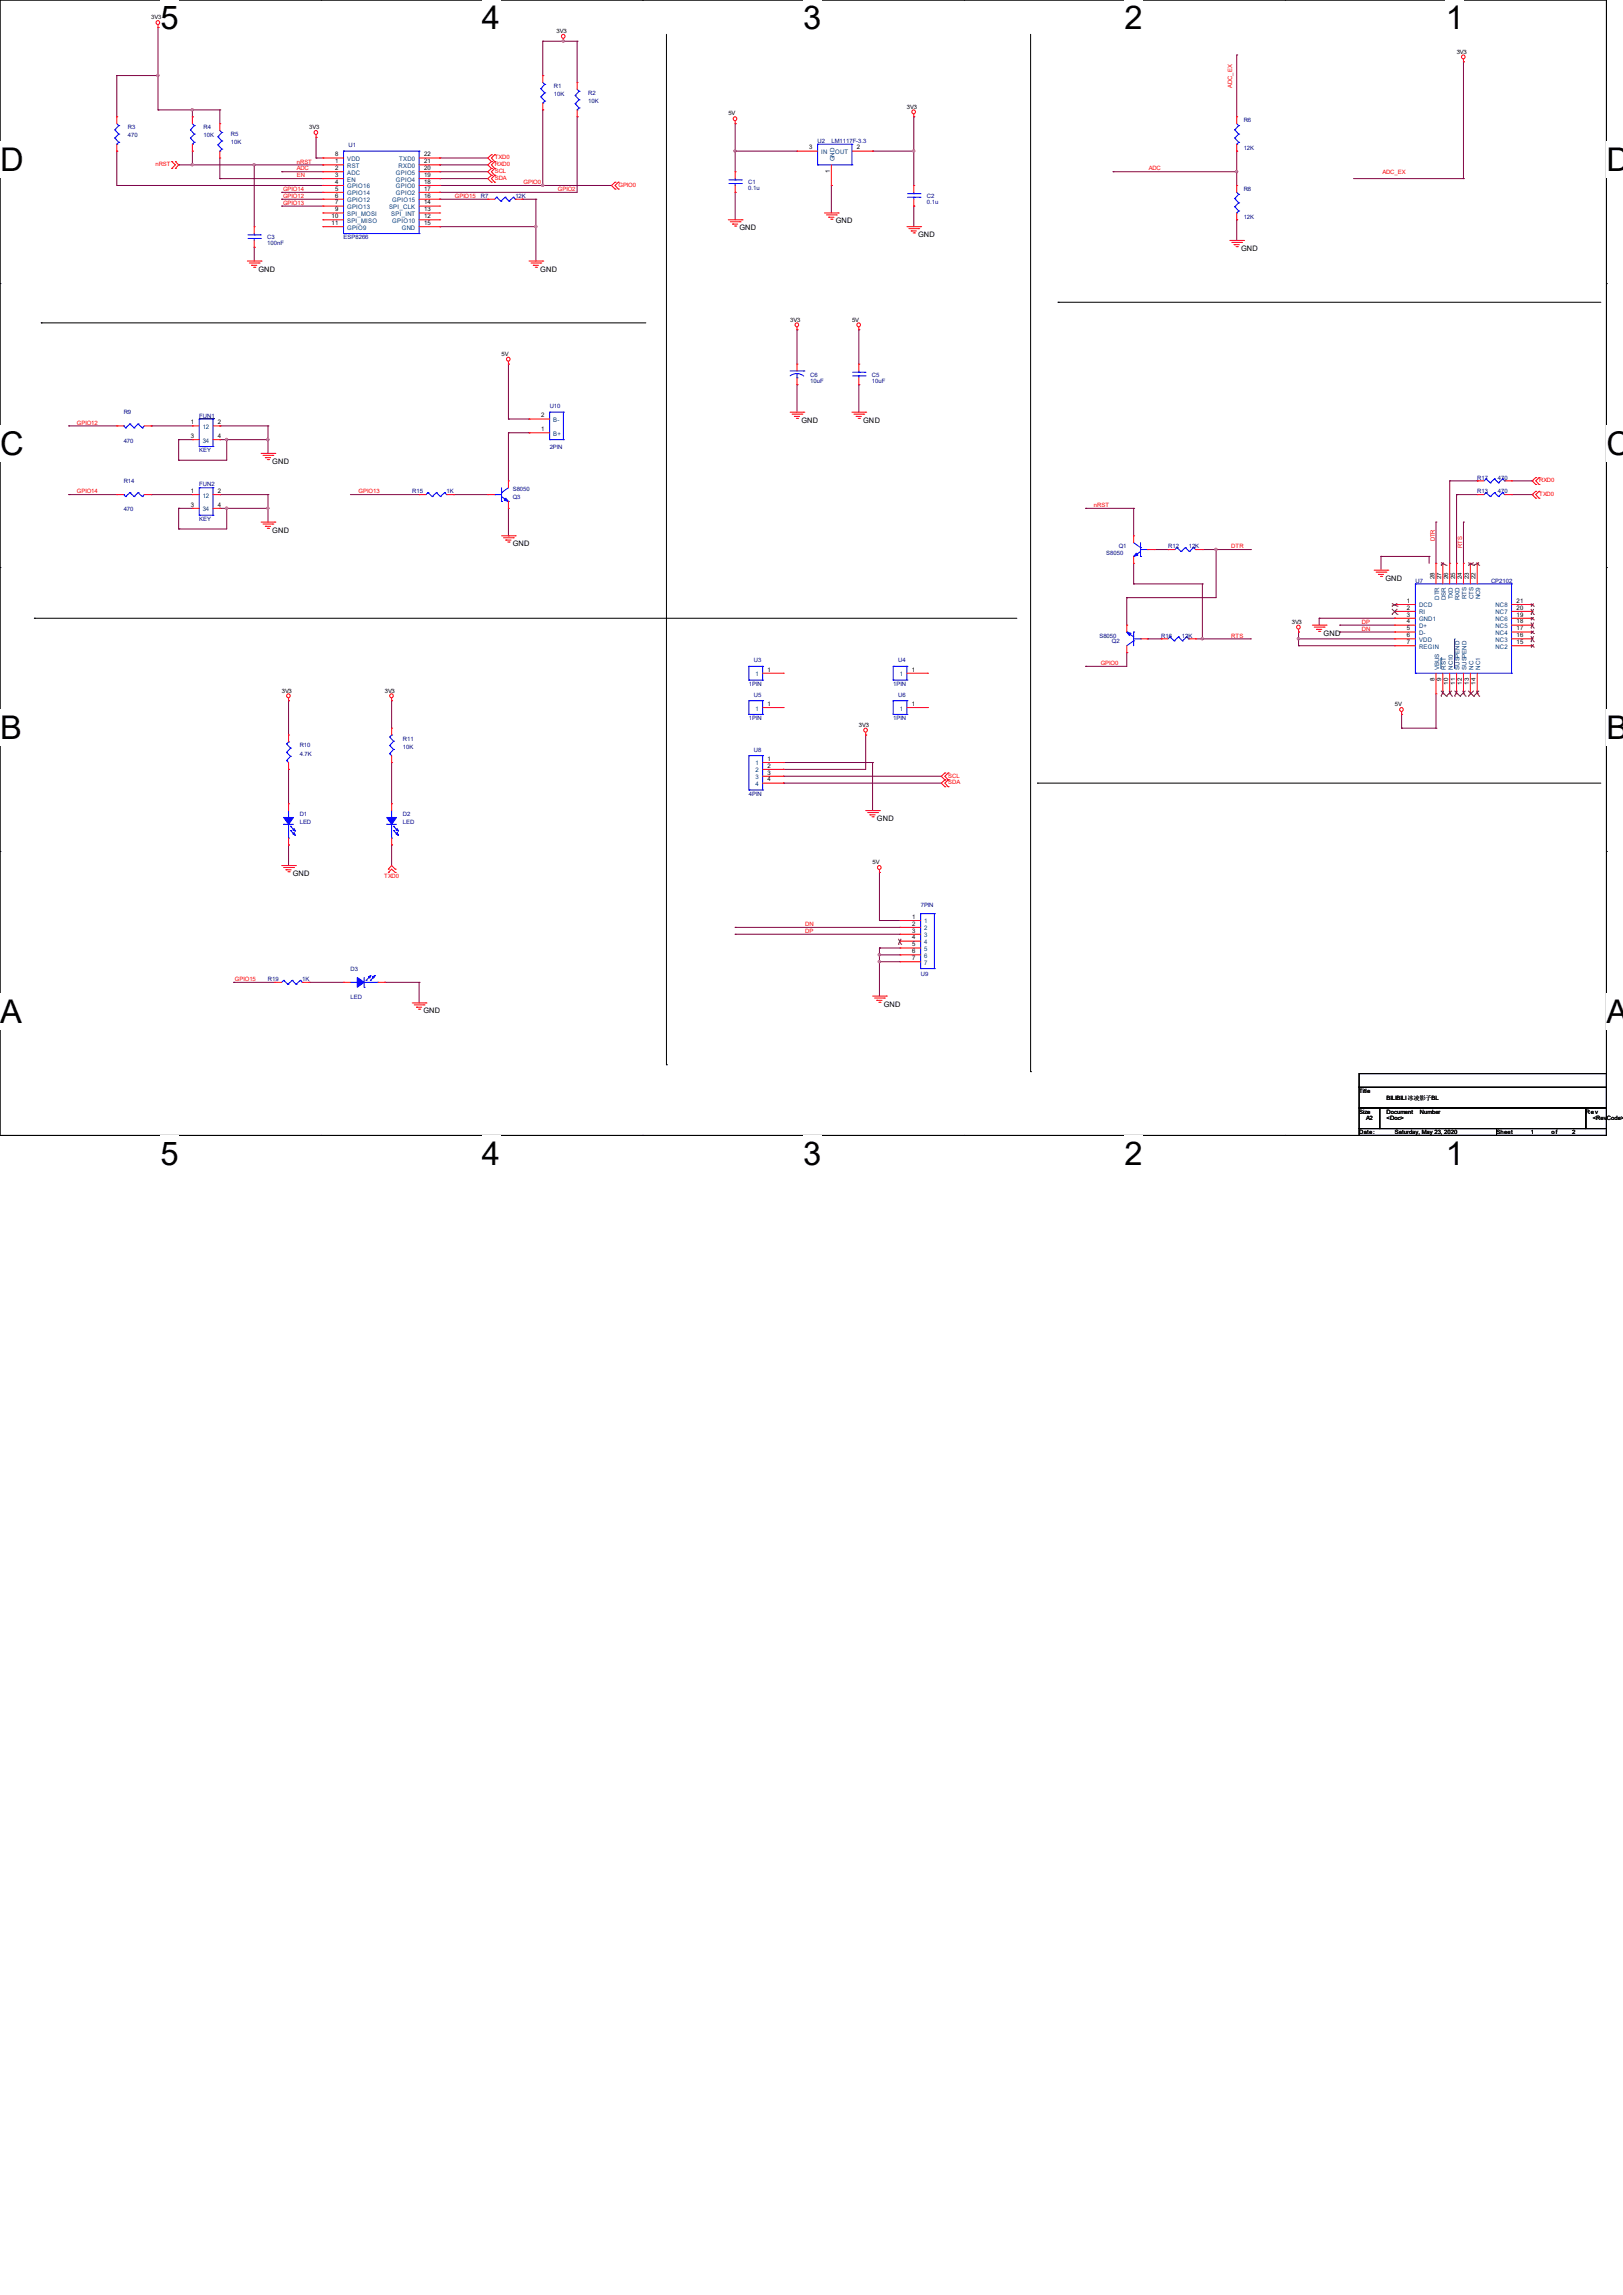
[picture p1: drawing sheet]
<svg xmlns="http://www.w3.org/2000/svg" width="210mm" height="297mm" viewBox="0 0 210 297" stroke-linecap="round" stroke-linejoin="round" font-family="sans-serif">
<defs><g id="words">
<g font-size="4.2">
<text x="20.8" y="3.8">5</text>
<text x="62.4" y="3.8">4</text>
<text x="103.9" y="3.8">3</text>
<text x="145.5" y="3.8">2</text>
<text x="187.1" y="3.8">1</text>
<text x="0" y="22.1">D</text>
<text x="207.9" y="22.1">D</text>
<text x="0" y="58.8">C</text>
<text x="207.9" y="58.8">C</text>
<text x="0" y="95.6">B</text>
<text x="207.9" y="95.6">B</text>
<text x="0" y="132.3">A</text>
<text x="207.9" y="132.3">A</text>
<text x="20.8" y="150.8">5</text>
<text x="62.4" y="150.8">4</text>
<text x="103.9" y="150.8">3</text>
<text x="145.5" y="150.8">2</text>
<text x="187.1" y="150.8">1</text>
</g>
<g font-size="1">
<text x="95.7" y="29.8">GND</text>
<text x="108.1" y="28.9">GND</text>
<text x="33.4" y="35.1">GND</text>
<text x="69.9" y="35.1">GND</text>
<text x="118.8" y="30.7">GND</text>
<text x="160.6" y="32.5">GND</text>
<text x="103.7" y="54.7">GND</text>
<text x="111.7" y="54.7">GND</text>
<text x="35.2" y="60">GND</text>
<text x="35.2" y="68.9">GND</text>
<text x="66.3" y="70.7">GND</text>
<text x="179.3" y="75.1">GND</text>
<text x="171.3" y="82.3">GND</text>
<text x="113.5" y="106.3">GND</text>
<text x="37.9" y="113.4">GND</text>
<text x="54.8" y="131.1">GND</text>
<text x="114.4" y="130.3">GND</text>
</g>
<g font-size=".8">
<text x="19.6" y="2.5">3V3</text>
<text x="72" y="4.3">3V3</text>
<text x="188.5" y="6.9">3V3</text>
<text x="40" y="16.7">3V3</text>
<text x="94.2" y="14.9">5V</text>
<text x="117.4" y="14.1">3V3</text>
<text x="43.4" y="21.1">1</text>
<text x="43.4" y="22">2</text>
<text x="43.4" y="22.9">3</text>
<text x="43.4" y="23.8">4</text>
<text x="43.4" y="20.2">8</text>
<text x="54.9" y="23.8">18</text>
<text x="54.9" y="22.9">19</text>
<text x="54.9" y="22">20</text>
<text x="54.9" y="21.1">21</text>
<text x="54.9" y="20.2">22</text>
<text x="104.7" y="19.3">3</text>
<text x="107.4" y="22.4" transform="rotate(-90 107.4 22.4)">1</text>
<text x="110.9" y="19.3">2</text>
<text x="42.9" y="28.2">10</text>
<text x="42.9" y="29.1">11</text>
<text x="43.4" y="24.7">5</text>
<text x="43.4" y="25.6">6</text>
<text x="43.4" y="26.5">7</text>
<text x="43.4" y="27.3">9</text>
<text x="54.9" y="28.2">12</text>
<text x="54.9" y="27.3">13</text>
<text x="54.9" y="26.5">14</text>
<text x="54.9" y="29.1">15</text>
<text x="54.9" y="25.6">16</text>
<text x="54.9" y="24.7">17</text>
<text x="102.2" y="41.6">3V3</text>
<text x="110.2" y="41.6">5V</text>
<text x="64.9" y="46.1">5V</text>
<text x="24.7" y="54.9">1</text>
<text x="24.7" y="56.7">3</text>
<text x="28.2" y="54.9">2</text>
<text x="28.2" y="56.7">4</text>
<text x="70" y="55.8">1</text>
<text x="70" y="54">2</text>
<text x="24.7" y="63.8">1</text>
<text x="24.7" y="65.6">3</text>
<text x="28.2" y="63.8">2</text>
<text x="28.2" y="65.6">4</text>
<text x="185.6" y="74.9" transform="rotate(-90 185.6 74.9)">28</text>
<text x="186.5" y="74.9" transform="rotate(-90 186.5 74.9)">27</text>
<text x="187.4" y="74.9" transform="rotate(-90 187.4 74.9)">26</text>
<text x="188.3" y="74.9" transform="rotate(-90 188.3 74.9)">25</text>
<text x="189.2" y="74.9" transform="rotate(-90 189.2 74.9)">24</text>
<text x="190" y="74.9" transform="rotate(-90 190 74.9)">23</text>
<text x="190.9" y="74.9" transform="rotate(-90 190.9 74.9)">22</text>
<text x="167.1" y="80.7">3V3</text>
<text x="182" y="78">1</text>
<text x="182" y="78.9">2</text>
<text x="182" y="79.8">3</text>
<text x="182" y="80.7">4</text>
<text x="182" y="81.6">5</text>
<text x="182" y="82.5">6</text>
<text x="182" y="83.4">7</text>
<text x="196.2" y="82.5">16</text>
<text x="196.2" y="81.6">17</text>
<text x="196.2" y="80.7">18</text>
<text x="196.2" y="79.8">19</text>
<text x="196.2" y="78.9">20</text>
<text x="196.2" y="78">21</text>
<text x="196.2" y="83.4">15</text>
<text x="36.5" y="89.6">3V3</text>
<text x="49.8" y="89.6">3V3</text>
<text x="99.3" y="86.9">1</text>
<text x="118" y="86.9">1</text>
<text x="185.6" y="88.2" transform="rotate(-90 185.6 88.2)">8</text>
<text x="186.5" y="88.2" transform="rotate(-90 186.5 88.2)">9</text>
<text x="187.4" y="88.6" transform="rotate(-90 187.4 88.6)">10</text>
<text x="188.3" y="88.6" transform="rotate(-90 188.3 88.6)">11</text>
<text x="189.2" y="88.6" transform="rotate(-90 189.2 88.6)">12</text>
<text x="190" y="88.6" transform="rotate(-90 190 88.6)">13</text>
<text x="190.9" y="88.6" transform="rotate(-90 190.9 88.6)">14</text>
<text x="99.3" y="91.4">1</text>
<text x="111.1" y="94.1">3V3</text>
<text x="118" y="91.4">1</text>
<text x="180.5" y="91.4">5V</text>
<text x="99.3" y="98.5">1</text>
<text x="99.3" y="99.4">2</text>
<text x="99.3" y="100.2">3</text>
<text x="99.3" y="101.1">4</text>
<text x="112.9" y="111.8">5V</text>
<text x="118" y="118.9">1</text>
<text x="118" y="119.8">2</text>
<text x="118" y="120.7">3</text>
<text x="118" y="121.6">4</text>
<text x="118" y="122.5">5</text>
<text x="118" y="123.4">6</text>
<text x="118" y="124.2">7</text>
<text x="175.9" y="141.4">Title</text>
<text x="179.4" y="142.3">BILIBILI 冰凌影子BL</text>
<text x="175.9" y="144.1">Size</text>
<text x="175.9" y="146.8">Date:</text>
<text x="176.8" y="145">A2</text>
<text x="179.4" y="144.1">Document</text>
<text x="179.4" y="145">&lt;Doc&gt;</text>
<text x="180.5" y="146.8">Saturday, May 23, 2020</text>
<text x="183.7" y="144.1">Number</text>
<text x="193.6" y="146.8">Sheet</text>
<text x="198.1" y="146.8">1</text>
<text x="200.7" y="146.8">of</text>
<text x="203.4" y="146.8">2</text>
<text x="205.2" y="144.1">Rev</text>
<text x="206.1" y="145">&lt;RevCode&gt;</text>
</g>
<g font-size=".8" fill="#000080">
<text x="71.7" y="11.4">R1</text>
<text x="16.6" y="16.7">R3</text>
<text x="16.6" y="17.8">470</text>
<text x="26.3" y="16.7">R4</text>
<text x="26.3" y="17.8">10K</text>
<text x="29.9" y="17.6">R5</text>
<text x="71.7" y="12.4">10K</text>
<text x="76.1" y="12.3">R2</text>
<text x="76.1" y="13.3">10K</text>
<text x="160.9" y="15.8">R6</text>
<text x="29.9" y="18.7">10K</text>
<text x="45.1" y="19">U1</text>
<text x="96.8" y="23.8">C1</text>
<text x="105.8" y="18.5">U2</text>
<text x="107.6" y="18.5">LM1117F-3.3</text>
<text x="160.9" y="19.4">12K</text>
<text x="62.2" y="25.6">R7</text>
<text x="66.7" y="25.6">12K</text>
<text x="96.8" y="24.6">0.1u</text>
<text x="119.9" y="25.6">C2</text>
<text x="119.9" y="26.4">0.1u</text>
<text x="160.9" y="24.7">R8</text>
<text x="160.9" y="28.3">12K</text>
<text x="34.6" y="30.9">C3</text>
<text x="34.6" y="31.8">100nF</text>
<text x="44.5" y="30.9">ESP8266</text>
<text x="16" y="53.6">R9</text>
<text x="71.1" y="52.7">U10</text>
<text x="104.8" y="48.7">C6</text>
<text x="104.8" y="49.5">10uF</text>
<text x="112.8" y="48.7">C5</text>
<text x="112.8" y="49.5">10uF</text>
<text x="16" y="57.3">470</text>
<text x="25.8" y="54.1">FUN1</text>
<text x="25.8" y="58.5">KEY</text>
<text x="71.1" y="58.2">2PIN</text>
<text x="16" y="62.5">R14</text>
<text x="25.8" y="62.9">FUN2</text>
<text x="53.3" y="63.8">R15</text>
<text x="57.8" y="63.8">1K</text>
<text x="66.3" y="64.6">Q3</text>
<text x="66.3" y="63.5">S8050</text>
<text x="191.1" y="62.1">R17</text>
<text x="191.1" y="63.8">R13</text>
<text x="193.8" y="62.1">470</text>
<text x="193.8" y="63.8">470</text>
<text x="16" y="66.2">470</text>
<text x="25.8" y="67.4">KEY</text>
<text x="143.1" y="71.8">S8050</text>
<text x="144.7" y="71">Q1</text>
<text x="151.1" y="71">R12</text>
<text x="153.8" y="71">12K</text>
<text x="183.1" y="75.4">U7</text>
<text x="192.9" y="75.4">CP2102</text>
<text x="142.2" y="82.5">S8050</text>
<text x="143.9" y="83.2">Q2</text>
<text x="150.3" y="82.5">R16</text>
<text x="152.9" y="82.5">12K</text>
<text x="96.9" y="88.7">1PIN</text>
<text x="97.5" y="85.7">U3</text>
<text x="115.6" y="88.7">1PIN</text>
<text x="116.2" y="85.7">U4</text>
<text x="52.1" y="95.8">R11</text>
<text x="96.9" y="93.2">1PIN</text>
<text x="97.5" y="90.2">U5</text>
<text x="115.6" y="93.2">1PIN</text>
<text x="116.2" y="90.2">U6</text>
<text x="38.8" y="96.7">R10</text>
<text x="38.8" y="97.8">4.7K</text>
<text x="52.1" y="96.9">10K</text>
<text x="97.5" y="97.3">U8</text>
<text x="38.8" y="105.6">D1</text>
<text x="38.8" y="106.7">LED</text>
<text x="52.1" y="105.6">D2</text>
<text x="52.1" y="106.7">LED</text>
<text x="96.9" y="103">4PIN</text>
<text x="119.1" y="117.3">7PIN</text>
<text x="45.3" y="125.6">D3</text>
<text x="34.7" y="127">R19</text>
<text x="39.1" y="127">1K</text>
<text x="45.3" y="129.3">LED</text>
<text x="119.1" y="126.3">U9</text>
</g>
<g font-size=".8" fill="#f00">
<text x="159.4" y="11.4" transform="rotate(-90 159.4 11.4)">ADC_EX</text>
<text x="20.1" y="21.5">nRST</text>
<text x="38.4" y="22.1">ADC</text>
<text x="38.4" y="21.2">nRST</text>
<text x="38.4" y="22.9">EN</text>
<text x="64" y="23.3">SDA</text>
<text x="64" y="22.4">SCL</text>
<text x="64" y="20.6">TXD0</text>
<text x="64" y="21.5">RXD0</text>
<text x="67.7" y="23.8">GPIO0</text>
<text x="148.6" y="22.1">ADC</text>
<text x="178.9" y="22.5">ADC_EX</text>
<text x="36.6" y="25.6">GPIO12</text>
<text x="36.6" y="24.7">GPIO14</text>
<text x="36.6" y="26.5">GPIO13</text>
<text x="58.8" y="25.6">GPIO15</text>
<text x="72.2" y="24.7">GPIO2</text>
<text x="80" y="24.2">GPIO0</text>
<text x="9.9" y="54.9">GPIO12</text>
<text x="9.9" y="63.8">GPIO14</text>
<text x="46.4" y="63.8">GPIO13</text>
<text x="141.5" y="65.6">nRST</text>
<text x="199.1" y="62.4">RXD0</text>
<text x="199.1" y="64.2">TXD0</text>
<text x="159.3" y="71">DTR</text>
<text x="185.6" y="70.1" transform="rotate(-90 185.6 70.1)">DTR</text>
<text x="189.2" y="71" transform="rotate(-90 189.2 71)">RTS</text>
<text x="159.3" y="82.5">RTS</text>
<text x="176.2" y="81.6">DN</text>
<text x="176.2" y="80.7">DP</text>
<text x="142.4" y="86.1">GPIO0</text>
<text x="122.7" y="101.5">SDA</text>
<text x="122.7" y="100.6">SCL</text>
<text x="49.7" y="113.6">TXD0</text>
<text x="104.2" y="119.8">DN</text>
<text x="104.2" y="120.7">DP</text>
<text x="30.4" y="127">GPIO15</text>
</g>
<g font-size=".8" fill="#004080">
<text x="44.9" y="21.7">RST</text>
<text x="44.9" y="22.6">ADC</text>
<text x="44.9" y="23.5">EN</text>
<text x="44.9" y="20.8">VDD</text>
<text x="51.2" y="23.5">GPIO4</text>
<text x="51.2" y="22.6">GPIO5</text>
<text x="51.6" y="21.7">RXD0</text>
<text x="51.6" y="20.8">TXD0</text>
<text x="106.3" y="19.9">IN</text>
<text x="108" y="20.9" transform="rotate(-90 108 20.9)">GND</text>
<text x="108.1" y="19.9">OUT</text>
<text x="44.9" y="24.4">GPIO16</text>
<text x="44.9" y="25.3">GPIO14</text>
<text x="44.9" y="26.2">GPIO12</text>
<text x="44.9" y="27.1">GPIO13</text>
<text x="44.9" y="27.9">SPI_MOSI</text>
<text x="44.9" y="28.8">SPI_MISO</text>
<text x="44.9" y="29.7">GPIO9</text>
<text x="50.3" y="27.1">SPI_CLK</text>
<text x="50.6" y="27.9">SPI_INT</text>
<text x="50.8" y="28.8">GPIO10</text>
<text x="50.8" y="26.2">GPIO15</text>
<text x="51.2" y="25.3">GPIO2</text>
<text x="51.2" y="24.4">GPIO0</text>
<text x="52" y="29.7">GND</text>
<text x="26.2" y="55.5">12</text>
<text x="26.2" y="57.3">34</text>
<text x="71.6" y="56.4">B+</text>
<text x="71.6" y="54.6">B-</text>
<text x="26.2" y="64.4">12</text>
<text x="26.2" y="66.2">34</text>
<text x="186.2" y="77.6" transform="rotate(-90 186.2 77.6)">DTR</text>
<text x="187.1" y="77.6" transform="rotate(-90 187.1 77.6)">DSR</text>
<text x="188" y="77.6" transform="rotate(-90 188 77.6)">TXD</text>
<text x="188.9" y="77.6" transform="rotate(-90 188.9 77.6)">RXD</text>
<text x="189.7" y="77.6" transform="rotate(-90 189.7 77.6)">RTS</text>
<text x="190.6" y="77.6" transform="rotate(-90 190.6 77.6)">CTS</text>
<text x="191.5" y="77.6" transform="rotate(-90 191.5 77.6)">NC9</text>
<text x="183.6" y="78.6">DCD</text>
<text x="183.6" y="79.5">RI</text>
<text x="183.6" y="80.4">GND1</text>
<text x="183.6" y="81.3">D+</text>
<text x="183.6" y="82.2">D-</text>
<text x="183.6" y="83.1">VDD</text>
<text x="183.6" y="83.9">REGIN</text>
<text x="193.5" y="83.1">NC3</text>
<text x="193.5" y="82.2">NC4</text>
<text x="193.5" y="81.3">NC5</text>
<text x="193.5" y="80.4">NC6</text>
<text x="193.5" y="79.5">NC7</text>
<text x="193.5" y="78.6">NC8</text>
<text x="193.5" y="83.9">NC2</text>
<text x="97.8" y="87.5">1</text>
<text x="116.4" y="87.5">1</text>
<text x="186.2" y="86.7" transform="rotate(-90 186.2 86.7)">VBUS</text>
<text x="187.1" y="86.7" transform="rotate(-90 187.1 86.7)">RST</text>
<text x="188" y="86.7" transform="rotate(-90 188 86.7)">NC10</text>
<text x="188.9" y="86.7" transform="rotate(-90 188.9 86.7)">SUSPEND</text>
<text x="189.7" y="86.7" transform="rotate(-90 189.7 86.7)">SUSPEND</text>
<text x="190.6" y="86.7" transform="rotate(-90 190.6 86.7)">NC</text>
<text x="191.5" y="86.7" transform="rotate(-90 191.5 86.7)">NC1</text>
<text x="97.8" y="91.9">1</text>
<text x="116.4" y="91.9">1</text>
<text x="97.8" y="99.1">1</text>
<text x="97.8" y="99.9">2</text>
<text x="97.8" y="100.8">3</text>
<text x="97.8" y="101.7">4</text>
<text x="119.6" y="119.5">1</text>
<text x="119.6" y="120.4">2</text>
<text x="119.6" y="121.3">3</text>
<text x="119.6" y="122.2">4</text>
<text x="119.6" y="123.1">5</text>
<text x="119.6" y="124">6</text>
<text x="119.6" y="124.8">7</text>
</g>
</g></defs>
<path d="M0 0h207.9v146.9h-207.9z" fill="none" stroke="#000" stroke-width=".13"/>
<g fill="#fff">
<path d="M20.8 0h2.4v4.7h-2.4z"/>
<path d="M20.8 146.9h2.4v4.8h-2.4z"/>
</g>
<path d="M41.6 0h.1M41.6 146.9h.1" fill="none" stroke="#000" stroke-width=".13"/>
<g fill="#fff">
<path d="M62.4 0h2.3v4.7h-2.3z"/>
<path d="M62.4 146.9h2.3v4.8h-2.3z"/>
</g>
<path d="M83.1 0h.1M83.1 146.9h.1" fill="none" stroke="#000" stroke-width=".13"/>
<g fill="#fff">
<path d="M103.9 0h2.4v4.7h-2.4z"/>
<path d="M103.9 146.9h2.4v4.8h-2.4z"/>
</g>
<path d="M124.7 0h.1M124.7 146.9h.1" fill="none" stroke="#000" stroke-width=".13"/>
<g fill="#fff">
<path d="M145.5 0h2.4v4.7h-2.4z"/>
<path d="M145.5 146.9h2.4v4.8h-2.4z"/>
</g>
<path d="M166.3 0h.1M166.3 146.9h.1" fill="none" stroke="#000" stroke-width=".13"/>
<g fill="#fff">
<path d="M187.1 0h2.3v4.7h-2.3z"/>
<path d="M187.1 146.9h2.3v4.8h-2.3z"/>
<path d="M0 18.3h3v4.8h-3z"/>
<path d="M207.9 18.3h2.1v4.8h-2.1z"/>
<path d="M0 55h3v4.8h-3z"/>
<path d="M207.9 55h2.1v4.8h-2.1z"/>
</g>
<path d="M0 36.7h.1M207.9 36.7h.1" fill="none" stroke="#000" stroke-width=".13"/>
<g fill="#fff">
<path d="M0 91.8h2.8v4.7h-2.8z"/>
<path d="M207.9 91.8h2.1v4.7h-2.1z"/>
</g>
<path d="M0 73.4h.1M207.9 73.4h.1" fill="none" stroke="#000" stroke-width=".13"/>
<g fill="#fff">
<path d="M-.1 128.5h2.9v4.8h-2.9z"/>
<path d="M207.8 128.5h2.2v4.8h-2.2z"/>
</g>
<g fill="none" stroke="#000" stroke-width=".13">
<path d="M86.2 4.4v133.4M133.3 4.4v134.3M136.9 39.1h.1M136.9 39.1h70.2M5.3 41.8h.1M5.3 41.8h78.3M4.4 80h.1M4.4 80h127.2M0 110.2h.1M134.2 101.3h.1M134.2 101.3h72.9M207.9 110.2h.1"/>
<path d="M86.2 137.8h.1M133.3 138.7h.1M175.9 138.9h32v1.8h-32zM175.9 140.7h32v2.7h-32zM175.9 143.4h2.6v2.6h-2.6zM175.9 146h17.7v.9h-17.7zM178.5 143.4h26.7v2.6h-26.7zM193.6 146h14.3v.9h-14.3zM205.2 143.4h2.7v2.6h-2.7z"/>
</g>
<g fill="none" stroke="#800040" stroke-width=".13">
<path d="M15.1 19.6h.1M15.1 9.8h.1M15.1 19.6v4.4h26.7M15.1 9.8v5.3M15.1 9.8h5.3M20.4 3.6h.1M20.4 14.2h.1M20.4 9.8h.1M20.4 3.6v10.6M20.4 14.2h8M24.9 19.6h.1M24.9 15.1h.1"/>
<path d="M24.9 14.2h.1M24.9 14.2v.9M24.9 19.6v1.7M28.4 14.2h.1M28.4 14.2v1.8M40.9 17.8h.1M40.9 17.8v2.6M70.2 14.2h.1M70.2 5.3h.1M70.2 9.8h.1M70.2 5.3v4.5M70.2 14.2v9.8"/>
<path d="M70.2 5.3h4.5M72.9 5.3h.1M74.7 15.1h.1M74.7 5.3h.1M74.7 15.1v9.8h-17.8M74.7 5.3v5.4M95.1 16h.1M95.1 19.6h.1M95.1 16v6.2M95.1 19.6h8M112.9 19.6h.1M112.9 19.6h5.3"/>
<path d="M118.2 19.6h.1M118.2 15.1h.1M118.2 15.1v8.9M160 19.6h.1M160 7.1h.1M160 7.1v8M160 19.6v4.4M189.4 8h.1M189.4 8v15.1M23.1 21.3h.1M23.1 21.3h18.7M24.9 21.3h.1"/>
<path d="M28.4 23.1h.1M28.4 23.1h13.4M28.4 20.4v2.7M32.9 32h.1M32.9 21.3h.1M32.9 21.3v8M32.9 32v1.8M36.4 22.2h.1M36.4 25.8h.1M36.4 24.9h.1M36.4 26.7h.1M36.4 24.9h5.4"/>
<path d="M36.4 25.8h5.4M36.4 22.2h5.4M36.4 26.7h5.4M40.9 20.4h.1M40.9 20.4h.9M41.8 24h.1M41.8 21.3h.1M56.9 24.9h.1M56.9 25.8h.1M56.9 22.2h.1M56.9 23.1h.1M56.9 21.3h.1"/>
<path d="M56.9 20.4h.1M56.9 29.3h.1M56.9 24h.1M56.9 25.8h6.2M56.9 21.3h6.2M56.9 22.2h6.2M56.9 23.1h6.2M56.9 20.4h6.2M56.9 24h22.2M56.9 29.3h12.4M67.6 25.8h.1M67.6 25.8h1.7"/>
<path d="M69.3 25.8h.1M69.3 29.3h.1M69.3 25.8v8M70.2 24h.1M95.1 24.9h.1M95.1 24.9v3.5M107.6 24h.1M107.6 24v3.6M118.2 26.7h.1M118.2 26.7v2.6M144 22.2h.1M144 22.2h16"/>
<path d="M160 22.2h.1M160 28.4h.1M160 28.4v2.7M175.1 23.1h14.3M189.4 23.1h.1M8.9 55.1h.1M8.9 55.1h6.2M19.6 55.1h.1M19.6 55.1h5.3M23.1 56.9h.1M23.1 59.6h.1M23.1 56.9h1.8"/>
<path d="M23.1 56.9v2.7M28.4 55.1h.1M28.4 56.9h.1M28.4 55.1h6.3M28.4 56.9h6.3M29.3 56.9h.1M29.3 56.9v2.7h-6.2M34.7 55.1h.1M34.7 56.9h.1M34.7 55.1v3.6M65.8 54.2h.1M65.8 47.1h.1"/>
<path d="M65.8 56h.1M65.8 54.2h2.7M65.8 47.1v7.1M65.8 56v6.2M65.8 56h2.7M68.5 56h.1M103.1 49.8h.1M103.1 42.7h.1M103.1 42.7v4.4M103.1 49.8v3.5M111.1 49.8h.1M111.1 42.7h.1"/>
<path d="M111.1 42.7v4.4M111.1 49.8v3.5M8.9 64h.1M8.9 64h6.2M19.6 64h.1M19.6 64h5.3M23.1 65.8h.1M23.1 68.5h.1M23.1 65.8v2.7M23.1 65.8h1.8M28.4 65.8h.1M28.4 64h.1"/>
<path d="M28.4 65.8h6.3M28.4 64h6.3M29.3 65.8h.1M29.3 65.8v2.7h-6.2M34.7 65.8h.1M34.7 64h.1M34.7 64v3.6M45.3 64h8.9M54.2 64h.1M58.7 64h.1M58.7 64h4.4M65.8 69.3h.1"/>
<path d="M65.8 65.8v3.5M140.5 65.8h.1M140.5 65.8h6.2M145.8 77.3h.1M145.8 77.3v3.6M146.7 65.8h.1M146.7 75.6h.1M146.7 65.8v3.5M146.7 72.9v2.7M146.7 75.6h8.9M149.4 71.1h1.7M151.1 71.1h.1"/>
<path d="M155.6 75.6h.1M155.6 75.6v7.1M155.6 71.1h6.2M157.4 71.1h.1M157.4 71.1v6.2h-11.6M161.8 71.1h.1M178.7 72h.1M178.7 72h6.2M178.7 72v1.8M184.9 72h.1M184.9 72v.9M185.8 67.6h.1"/>
<path d="M185.8 67.6v5.3M187.6 62.2h.1M187.6 62.2v10.7M187.6 62.2h3.5M188.5 64h.1M188.5 64v8.9M188.5 64h2.6M189.4 67.6h.1M189.4 67.6v5.3M191.1 62.2h.1M195.6 64h2.6M195.6 62.2h2.6"/>
<path d="M198.2 64h.1M198.2 62.2h.1M37.3 90.7h.1M37.3 99.6h.1M37.3 90.7v4.4M37.3 99.6v4.4M50.7 98.7h.1M50.7 90.7h.1M50.7 90.7v3.5M50.7 98.7v5.3M101.3 98.7h.1M101.3 99.6h.1"/>
<path d="M101.3 98.7h11.6M112 95.1h.1M112 95.1v4.5h-10.7M112.9 98.7h.1M112.9 98.7v6.2M140.5 86.2h.1M145.8 84.5h.1M145.8 84.5v1.7h-5.3M148.5 82.7h.1M148.5 82.7h1.7M154.7 82.7h7.1M155.6 82.7h.1"/>
<path d="M161.8 82.7h.1M168 83.6h.1M168 82.7h.1M168 81.8h.1M168 83.6h12.5M168 82.7h12.5M168 81.8v1.8M170.7 80h.1M170.7 80v.9M170.7 80h9.8M173.4 81.8h.1M173.4 80.9h.1"/>
<path d="M173.4 81.8h7.1M173.4 80.9h7.1M180.5 80h.1M181.4 94.2h.1M181.4 92.5h.1M181.4 94.2h4.4M181.4 92.5v1.7M185.8 94.2h.1M185.8 89.8v4.4M37.3 109.3h.1M37.3 109.3v2.7M50.7 109.3h.1"/>
<path d="M50.7 109.3v2.7M101.3 100.5h.1M101.3 101.3h.1M101.3 100.5h20.5M101.3 101.3h20.5M113.8 112.9h.1M113.8 119.1h.1M113.8 112.9v6.2M113.8 119.1h2.7M30.2 127.1h.1M30.2 127.1h5.4M40 127.1h.1"/>
<path d="M40 127.1h4.4M49.8 127.1h.1M49.8 127.1h4.4M54.2 127.1h.1M54.2 127.1v2.7M95.1 120.9h.1M95.1 120h.1M95.1 120.9h21.4M95.1 120h21.4M113.8 123.6h.1M113.8 122.7h.1M113.8 124.5h.1"/>
<path d="M113.8 122.7v6.2M113.8 123.6h2.7M113.8 122.7h2.7M113.8 124.5h2.7"/>
</g>
<g fill="#f0f" stroke="#f0f" stroke-width=".13">
<circle cx="32.9" cy="21.3" r=".15"/>
<circle cx="24.9" cy="21.3" r=".15"/>
<circle cx="69.3" cy="29.3" r=".15"/>
<circle cx="34.7" cy="56.9" r=".15"/>
<circle cx="70.2" cy="24" r=".15"/>
<circle cx="95.1" cy="19.5" r=".15"/>
<circle cx="118.2" cy="19.5" r=".15"/>
<circle cx="29.3" cy="56.9" r=".15"/>
<circle cx="160" cy="22.2" r=".15"/>
<circle cx="168" cy="82.7" r=".15"/>
<circle cx="113.8" cy="123.5" r=".15"/>
<circle cx="113.8" cy="124.4" r=".15"/>
<circle cx="157.3" cy="71.1" r=".15"/>
<circle cx="155.6" cy="82.7" r=".15"/>
<circle cx="20.4" cy="9.8" r=".15"/>
<circle cx="24.9" cy="14.2" r=".15"/>
<circle cx="72.9" cy="5.3" r=".15"/>
<circle cx="29.3" cy="65.8" r=".15"/>
<circle cx="34.7" cy="65.8" r=".15"/>
</g>
<g fill="none" stroke="#f00" stroke-width=".13">
<path d="M15.1 15.1h.1M15.1 19.6h.1M15.1 15.1v.9M15.1 18.7v.9M20.4 3.6h.1M20.4 3.2v.4M24.9 15.1h.1M24.9 19.6h.1M24.9 15.1v.9M24.9 18.7v.9M28.4 16h.1M28.4 16v.9"/>
<path d="M28.4 19.6v.8M40.9 17.8h.1M40.9 17.4v.4M70.2 9.8h.1M70.2 14.2h.1M70.2 9.8v.9M70.2 13.3v.9M72.9 5.3h.1M72.9 5v.3M74.7 10.7h.1M74.7 15.1h.1M74.7 10.7v.9"/>
<path d="M74.7 14.2v.9M95.1 16h.1M95.1 15.7v.3M103.1 19.6h.1M103.1 19.6h2.7M110.2 19.6h2.7M112.9 19.6h.1M118.2 15.1h.1M118.2 14.8v.3M160 15.1h.1M160 19.6h.1M160 15.1v.9"/>
<path d="M160 18.7v.9M189.4 8h.1M189.4 7.7v.3M22.2 20.9h.1M22.2 21.8h.1M22.2 20.9l.5 .4-.5 .5M22.7 21.8h.1M22.7 20.9h.1M22.7 20.9l.4 .4-.4 .5M28.4 20.4h.1M32 33.8h1.8M32.3 34h1.2"/>
<path d="M32.6 34.3h.1M32.6 34.3h.6M32.8 34.6h.2M32.9 29.3h.1M32.9 32h.1M32.9 29.3v.9M32.9 31.1v.9M33 34.6h.1M33.5 34h.1M33.8 33.8h.1M41.8 21.3h.1M41.8 22.2h.1"/>
<path d="M41.8 23.1h.1M41.8 24h.1M41.8 24.9h.1M41.8 25.8h.1M41.8 26.7h.1M41.8 20.4h.1M41.8 27.6h.1M41.8 28.4h.1M41.8 29.3h.1M41.8 28.4h2.6M41.8 29.3h2.6M41.8 27.6h2.6"/>
<path d="M41.8 25.8h2.6M41.8 21.3h2.6M41.8 22.2h2.6M41.8 23.1h2.6M41.8 24h2.6M41.8 24.9h2.6M41.8 26.7h2.6M41.8 20.4h2.6M54.2 28.4h2.7M54.2 29.3h2.7M54.2 27.6h2.7M54.2 25.8h2.7"/>
<path d="M54.2 21.3h2.7M54.2 22.2h2.7M54.2 23.1h2.7M54.2 24h2.7M54.2 24.9h2.7M54.2 26.7h2.7M54.2 20.4h2.7M56.9 28.4h.1M56.9 27.6h.1M56.9 26.7h.1M56.9 29.3h.1M56.9 25.8h.1"/>
<path d="M56.9 24.9h.1M56.9 24h.1M56.9 23.1h.1M56.9 22.2h.1M56.9 21.3h.1M56.9 20.4h.1M63.1 25.8h.1M63.1 25.8h.9M63.6 22.7h.1M63.6 23.6h.1M63.6 21.8h.1M63.6 20h.1"/>
<path d="M63.6 20.9h.1M63.6 22.7l-.5 .4 .5 .5M63.6 21.8l-.5 .4 .5 .5M63.6 20l-.5 .4 .5 .5M63.6 20.9l-.5 .4 .5 .5M64 23.6h.1M64 22.7h.1M64 21.8h.1M64 20.9h.1M64 20h.1M64 22.7l-.4 .4 .4 .5M64 21.8l-.4 .4 .4 .5"/>
<path d="M64 20l-.4 .4 .4 .5M64 20.9l-.4 .4 .4 .5M66.7 25.8h.9M67.6 25.8h.1M68.5 33.8h1.7M68.7 34h1.3M69 34.3h.1M69 34.3h.7M69.3 34.6h.1M69.4 34.6h.1M70 34h.1M70.2 33.8h.1"/>
<path d="M79.6 23.6h.1M79.6 24.5h.1M79.6 23.6l-.5 .4 .5 .5M80 24.5h.1M80 23.6h.1M80 23.6l-.4 .4 .4 .5M94.2 28.4h1.8M94.5 28.7h1.3M94.8 29h.1M94.8 29h.7M95 29.3h.2M95.1 22.2h.1"/>
<path d="M95.1 24.9h.1M95.1 22.2v.9M95.1 24v.9M95.2 29.3h.1M95.8 28.7h.1M96 28.4h.1M106.7 27.6h1.8M106.9 27.8h1.3M107.2 28.1h.1M107.2 28.1h.7M107.5 28.4h.2M107.6 24h.1"/>
<path d="M107.6 21.3v2.7M107.7 28.4h.1M108.2 27.8h.1M108.5 27.6h.1M117.3 29.3h1.8M117.6 29.6h1.3M117.9 29.9h.1M117.9 29.9h.7M118.2 30.1h.1M118.2 24h.1M118.2 26.7h.1M118.2 24v.9"/>
<path d="M118.2 25.8v.9M118.3 30.1h.1M118.9 29.6h.1M119.1 29.3h.1M159.1 31.1h1.8M159.4 31.4h1.3M159.7 31.7h.1M159.7 31.7h.7M159.9 31.9h.2M160 24h.1M160 28.4h.1M160 24v.9"/>
<path d="M160 27.6v.8M160.1 31.9h.1M160.7 31.4h.1M160.9 31.1h.1M15.1 55.1h.1M15.1 55.1h.9M18.7 55.1h.9M19.6 55.1h.1M33.8 58.7h1.8M34 58.9h1.3M34.3 59.2h.1M34.3 59.2h.7"/>
<path d="M34.6 59.5h.2M34.8 59.5h.1M35.3 58.9h.1M35.6 58.7h.1M65.8 47.1h.1M65.8 46.8v.3M68.5 56h.1M68.5 54.2h.1M68.5 56h2.6M68.5 54.2h2.6M102.2 53.3h1.8M102.5 53.6h1.3"/>
<path d="M102.8 53.9h.1M102.8 53.9h.7M103 54.1h.2M103.1 42.7h.1M103.1 47.1h.1M103.1 49.8h.1M103.1 42.3v.4M103.1 47.1v.9M103.1 48.9v.9M103.2 54.1h.1M103.8 53.6h.1M104 53.3h.1"/>
<path d="M110.2 53.3h1.8M110.5 53.6h1.3M110.8 53.9h.1M110.8 53.9h.7M111 54.1h.2M111.1 42.7h.1M111.1 47.1h.1M111.1 49.8h.1M111.1 42.3v.4M111.1 47.1v.9M111.1 48.9v.9M111.2 54.1h.1"/>
<path d="M111.8 53.6h.1M112 53.3h.1M15.1 64h.1M15.1 64h.9M18.7 64h.9M19.6 64h.1M24.9 64h.1M24.9 65.8h.1M24.9 64h.9M24.9 65.8h.9M27.6 64h.8M27.6 65.8h.8"/>
<path d="M28.4 64h.1M28.4 65.8h.1M33.8 67.6h1.8M34 67.8h1.3M34.3 68.1h.1M34.3 68.1h.7M34.6 68.4h.2M34.8 68.4h.1M35.3 67.8h.1M35.6 67.6h.1M54.2 64h.1M54.2 64h.9"/>
<path d="M57.8 64h.9M58.7 64h.1M63.1 64h.1M63.1 64h.9M64.9 69.3h1.8M65.2 69.6h1.2M65.4 69.9h.1M65.4 69.9h.7M65.7 70.1h.2M65.8 62.2h.1M65.8 65.8h.1M65.8 62.2v.9"/>
<path d="M65.8 64.9v.9M65.9 70.1h.1M66.4 69.6h.1M66.7 69.3h.1M146.7 69.3h.1M146.7 72.9h.1M146.7 69.3v.9M146.7 72v.9M148.5 71.1h.9M149.4 71.1h.1M151.1 71.1h.1M151.1 71.1h.9"/>
<path d="M154.7 71.1h.9M155.6 71.1h.1M177.8 73.8h1.8M178.1 74h1.2M178.4 74.3h.1M178.4 74.3h.6M178.6 74.6h.2M178.8 74.6h.1M179.3 74h.1M179.6 73.8h.1M180.5 78.2h.1M180.5 79.1h.1"/>
<path d="M180.5 78.2h2.6M180.5 79.1h2.6M185.8 72.9h.1M185.8 72.9v2.7M186.7 72.9h.1M186.7 72.9v2.7M187.6 72.9h.1M187.6 72.9v2.7M188.5 72.9h.1M188.5 72.9v2.7M189.4 72.9h.1M189.4 72.9v2.7"/>
<path d="M190.2 72.9h.1M190.2 72.9v2.7M191.1 62.2h.1M191.1 64h.1M191.1 72.9h.1M191.1 62.2h.9M191.1 64h.9M191.1 72.9v2.7M194.7 62.2h.9M194.7 64h.9M195.6 62.2h.1M195.6 64h.1"/>
<path d="M195.6 78.2h2.6M195.6 79.1h2.6M198.2 79.1h.1M198.2 78.2h.1M198.7 61.8h.1M198.7 62.7h.1M198.7 63.6h.1M198.7 64.5h.1M198.7 61.8l-.5 .4 .5 .5M198.7 63.6l-.5 .4 .5 .5M199.1 62.7h.1M199.1 61.8h.1"/>
<path d="M199.1 64.5h.1M199.1 63.6h.1M199.1 61.8l-.4 .4 .4 .5M199.1 63.6l-.4 .4 .4 .5M37.3 90.7h.1M37.3 99.6h.1M37.3 95.1h.1M37.3 90.3v.4M37.3 95.1v.9M37.3 98.7v.9M50.7 90.7h.1M50.7 98.7h.1"/>
<path d="M50.7 94.2h.1M50.7 90.3v.4M50.7 94.2v.9M50.7 97.8v.9M98.7 87.1h2.6M98.7 91.6h2.6M98.7 98.7h2.6M98.7 99.6h2.6M101.3 87.1h.1M101.3 98.7h.1M101.3 99.6h.1M101.3 91.6h.1"/>
<path d="M112 95.1h.1M112 94.8v.3M117.3 87.1h2.7M117.3 91.6h2.7M120 87.1h.1M120 91.6h.1M145.8 84.5h.1M145.8 80.9h.1M145.8 80.9v.9M145.8 83.6v.9M147.6 82.7h.9M148.5 82.7h.1"/>
<path d="M150.2 82.7h.1M150.2 82.7h.9M153.8 82.7h.9M154.7 82.7h.1M168 81.8h.1M168 81.4v.4M169.8 80.9h1.8M170.1 81.2h1.2M170.3 81.4h.1M170.3 81.4h.7M170.6 81.7h.2M170.8 81.7h.1"/>
<path d="M171.3 81.2h.1M171.6 80.9h.1M180.5 80h.1M180.5 80.9h.1M180.5 81.8h.1M180.5 82.7h.1M180.5 83.6h.1M180.5 80.9h2.6M180.5 82.7h2.6M180.5 80h2.6M180.5 81.8h2.6M180.5 83.6h2.6"/>
<path d="M181.4 92.5h.1M181.4 92.1v.4M185.8 89.8h.1M185.8 87.1v2.7M186.7 89.8h.1M186.7 87.1v2.7M187.6 89.8h.1M187.6 87.1v2.7M188.5 89.8h.1M188.5 87.1v2.7M189.4 89.8h.1M189.4 87.1v2.7"/>
<path d="M190.2 89.8h.1M190.2 87.1v2.7M191.1 89.8h.1M191.1 87.1v2.7M195.6 80.9h2.6M195.6 82.7h2.6M195.6 80h2.6M195.6 81.8h2.6M195.6 83.6h2.6M198.2 82.7h.1M198.2 81.8h.1M198.2 80.9h.1"/>
<path d="M198.2 80h.1M198.2 83.6h.1M36.4 112h1.8M36.7 112.3h1.3M37 112.6h.1M37 112.6h.7M37.3 112.8h.1M37.3 104h.1M37.3 109.3h.1M37.3 104v.9M37.3 108.5v.8M37.4 112.8h.1"/>
<path d="M38 112.3h.1M38.2 112h.1M50.2 112.5h.1M50.2 112.9h.1M50.2 112.5l.5-.5 .4 .5M50.2 112.9l.5-.4 .4 .4M50.7 104h.1M50.7 109.3h.1M50.7 104v.9M50.7 108.5v.8M51.1 112.5h.1M51.1 112.9h.1"/>
<path d="M98.7 100.5h2.6M98.7 101.3h2.6M101.3 100.5h.1M101.3 101.3h.1M112 104.9h1.8M112.3 105.2h1.2M112.6 105.5h.1M112.6 105.5h.6M112.8 105.7h.2M113 105.7h.1M113.5 105.2h.1M113.8 104.9h.1"/>
<path d="M113.8 112.9h.1M113.8 112.6v.3M116.5 119.1h.1M116.5 119.1h2.6M122.3 100.9h.1M122.3 101.8h.1M122.3 100h.1M122.3 100.9l-.5 .4 .5 .5M122.3 100l-.5 .5 .5 .4M122.7 101.8h.1M122.7 100.9h.1M122.7 100h.1"/>
<path d="M122.7 100.9l-.4 .4 .4 .5M122.7 100l-.4 .5 .4 .4M35.6 127.1h.1M35.6 127.1h.8M39.1 127.1h.9M40 127.1h.1M44.4 127.1h.1M44.4 127.1h.9M48.9 127.1h.9M49.8 127.1h.1M53.3 129.8h1.8M53.6 130h1.3"/>
<path d="M53.9 130.3h.1M53.9 130.3h.7M54.1 130.6h.2M54.3 130.6h.1M54.9 130h.1M55.1 129.8h.1M112.9 128.9h1.8M113.2 129.2h1.2M113.5 129.5h.1M113.5 129.5h.6M113.7 129.7h.2M113.9 129.7h.1"/>
<path d="M114.4 129.2h.1M114.7 128.9h.1M116.5 120h.1M116.5 120.9h.1M116.5 121.8h.1M116.5 122.7h.1M116.5 123.6h.1M116.5 124.5h.1M116.5 120h2.6M116.5 120.9h2.6M116.5 121.8h2.6M116.5 122.7h2.6"/>
<path d="M116.5 123.6h2.6M116.5 124.5h2.6"/>
<circle cx="20.4" cy="2.9" r=".24"/>
<circle cx="40.9" cy="17.1" r=".24"/>
<circle cx="72.9" cy="4.7" r=".24"/>
<circle cx="95.1" cy="15.4" r=".24"/>
<circle cx="118.2" cy="14.5" r=".24"/>
<circle cx="189.3" cy="7.4" r=".24"/>
<circle cx="65.8" cy="46.5" r=".24"/>
<circle cx="103.1" cy="42" r=".24"/>
<circle cx="111.1" cy="42" r=".24"/>
<circle cx="37.3" cy="90" r=".24"/>
<circle cx="50.6" cy="90" r=".24"/>
<circle cx="112" cy="94.5" r=".24"/>
<circle cx="168" cy="81.1" r=".24"/>
<circle cx="181.3" cy="91.8" r=".24"/>
<circle cx="113.8" cy="112.3" r=".24"/>
</g>
<g fill="none" stroke="#00f" stroke-width=".13">
<path d="M14.9 16.8h.1M14.9 17.9h.1M14.9 16.8l.5 .6M14.9 17.9l.5 .5M15.1 18.7h.1M15.1 16l.3 .3M15.4 16.3h.1M15.4 17.4h.1M15.4 18.4h.1M15.4 16.3l-.5 .5M15.4 17.4l-.5 .5M15.4 18.4l-.3 .3"/>
<path d="M24.6 16.8h.1M24.6 17.9h.1M24.6 16.8l.5 .6M24.6 17.9l.5 .5M24.9 18.7h.1M24.9 16l.2 .3M25.1 16.3h.1M25.1 17.4h.1M25.1 18.4h.1M25.1 16.3l-.5 .5M25.1 17.4l-.5 .5M25.1 18.4l-.2 .3"/>
<path d="M28.2 17.7h.1M28.2 18.8h.1M28.2 17.7l.5 .5M28.2 18.8l.5 .5M28.4 19.6h.1M28.4 16.9l.3 .2M28.7 17.1h.1M28.7 18.2h.1M28.7 19.3h.1M28.7 17.1l-.5 .6M28.7 18.2l-.5 .6M28.7 19.3l-.3 .3"/>
<path d="M44.4 19.6h.1M44.4 19.6h9.8M44.4 19.6v10.6M54.2 19.6h.1M54.2 19.6v10.6M70 11.5h.1M70 12.5h.1M70 11.5l.5 .5M70 12.5l.5 .6M70.2 13.3h.1M70.2 10.7l.3 .2M70.5 10.9h.1"/>
<path d="M70.5 12h.1M70.5 13.1h.1M70.5 10.9l-.5 .6M70.5 12l-.5 .5M70.5 13.1l-.3 .2M74.4 12.4h.1M74.4 13.4h.1M74.4 12.4l.5 .5M74.4 13.4l.5 .6M74.7 14.2h.1M74.7 11.6l.2 .2M74.9 11.8h.1"/>
<path d="M74.9 12.9h.1M74.9 14h.1M74.9 11.8l-.5 .6M74.9 12.9l-.5 .5M74.9 14l-.2 .2M105.8 18.7h.1M105.8 18.7h4.4M105.8 18.7v2.6M110.2 18.7h.1M110.2 18.7v2.6M159.8 16.8h.1M159.8 17.9h.1"/>
<path d="M159.8 16.8l.5 .6M159.8 17.9l.5 .5M160 18.7h.1M160 16l.3 .3M160.3 16.3h.1M160.3 17.4h.1M160.3 18.4h.1M160.3 16.3l-.5 .5M160.3 17.4l-.5 .5M160.3 18.4l-.3 .3M32.1 30.9h1.6M32.1 30.4h1.6"/>
<path d="M32.9 30.4h.1M32.9 30.9h.1M32.9 30.2v.2M32.9 30.9v.2M33.7 30.9h.1M33.7 30.4h.1M44.4 30.2h.1M44.4 30.2h9.8M54.2 30.2h.1M64.3 25.5h.1M64.3 25.5l-.3 .3M64.3 25.5l.5 .5"/>
<path d="M64.8 26h.1M65.4 25.5h.1M65.4 25.5l-.6 .5M65.4 25.5l.5 .5M65.9 26h.1M66.4 25.5h.1M66.4 25.5l-.5 .5M66.4 25.5l.3 .3M66.7 25.8h.1M94.3 23.7h1.6M94.3 23.3h1.6M95.1 23.3h.1"/>
<path d="M95.1 23.7h.1M95.1 23.1v.2M95.1 23.7v.3M95.9 23.7h.1M95.9 23.3h.1M105.8 21.3h.1M105.8 21.3h4.4M110.2 21.3h.1M117.4 25.5h1.6M117.4 25.1h1.6M118.2 25.1h.1M118.2 25.5h.1"/>
<path d="M118.2 24.9v.2M118.2 25.5v.3M119 25.5h.1M119 25.1h.1M159.8 25.7h.1M159.8 26.8h.1M159.8 25.7l.5 .5M159.8 26.8l.5 .5M160 27.6h.1M160 24.9l.3 .2M160.3 25.1h.1M160.3 26.2h.1"/>
<path d="M160.3 27.3h.1M160.3 25.1l-.5 .6M160.3 26.2l-.5 .6M160.3 27.3l-.3 .3M16 55.1h.1M16 55.1l.3 .3M16.3 55.4h.1M16.8 54.9h.1M16.8 54.9l.6 .5M16.8 54.9l-.5 .5M17.4 55.4h.1M17.9 54.9h.1"/>
<path d="M17.9 54.9l.5 .5M17.9 54.9l-.5 .5M18.4 55.4h.1M18.7 55.1l-.3 .3M25.8 57.8h.1M25.8 54.2h.1M25.8 54.2v3.6M25.8 54.2h1.8M25.8 57.8h1.8M27.6 54.2h.1M27.6 57.8h.1M27.6 54.2v3.6"/>
<path d="M71.1 56.9h.1M71.1 53.3h.1M71.1 56.9h1.8M71.1 53.3v3.6M71.1 53.3h1.8M72.9 53.3h.1M72.9 56.9h.1M72.9 53.3v3.6M102.2 48h1.8M103.1 48.9h.1M103.1 48.3l.6 .2 .3 .2M103.1 48.3l-.3 .1-.6 .2"/>
<path d="M103.1 48.3v.6M104 48h.1M110.3 48.6h1.6M110.3 48.2h1.6M111.1 48.2h.1M111.1 48.6h.1M111.1 48v.2M111.1 48.6v.3M111.9 48.6h.1M111.9 48.2h.1M16 64h.1M16 64l.3 .3"/>
<path d="M16.3 64.3h.1M16.8 63.8h.1M16.8 63.8l.6 .5M16.8 63.8l-.5 .5M17.4 64.3h.1M17.9 63.8h.1M17.9 63.8l.5 .5M17.9 63.8l-.5 .5M18.4 64.3h.1M18.7 64l-.3 .3M25.8 66.7h.1M25.8 63.1h.1"/>
<path d="M25.8 63.1h1.8M25.8 66.7h1.8M25.8 63.1v3.6M27.6 63.1h.1M27.6 66.7h.1M27.6 63.1v3.6M55.4 63.8h.1M55.4 63.8l-.3 .2M55.4 63.8l.5 .5M55.9 64.3h.1M56.5 63.8h.1M56.5 63.8l-.6 .5"/>
<path d="M56.5 63.8l.5 .5M57 64.3h.1M57.5 63.8h.1M57.5 63.8l-.5 .5M57.5 63.8l.3 .2M57.8 64h.1M64 64h.1M64 64h.9M64.9 63.8h.1M64.9 64.9h.1M64.9 64.3l.9 .6M64.9 63.1v1.8"/>
<path d="M65.8 64.9h.1M65.8 63.1l-.9 .7M146.7 72h.1M146.7 70.2l.9 .7M147.6 70.9h.1M147.6 72h.1M147.6 71.4l-.9 .6M147.6 70.2v1.8M147.6 71.1h.9M148.5 71.1h.1M152.3 70.9h.1M152.3 70.9l-.3 .2"/>
<path d="M152.3 70.9l.5 .5M152.8 71.4h.1M153.4 70.9h.1M153.4 70.9l-.6 .5M153.4 70.9l.5 .5M153.9 71.4h.1M154.4 70.9h.1M154.4 70.9l-.5 .5M154.4 70.9l.3 .2M154.7 71.1h.1M183.1 75.6h.1M183.1 75.6h12.5"/>
<path d="M183.1 75.6v11.5M192.3 62h.1M192.3 63.8h.1M192.3 62l-.3 .2M192.3 62l.5 .5M192.3 63.8l-.3 .2M192.3 63.8l.5 .5M192.8 62.5h.1M192.8 64.3h.1M193.4 62h.1M193.4 63.8h.1M193.4 62l-.6 .5"/>
<path d="M193.4 62l.5 .5M193.4 63.8l-.6 .5M193.4 63.8l.5 .5M193.9 62.5h.1M193.9 64.3h.1M194.4 62h.1M194.4 63.8h.1M194.4 62l-.5 .5M194.4 62l.3 .2M194.4 63.8l-.5 .5M194.4 63.8l.3 .2M194.7 62.2h.1"/>
<path d="M194.7 64h.1M195.6 75.6h.1M195.6 75.6v11.5M37.1 98.4h.1M37.1 97.4h.1M37.1 96.3h.1M37.1 98.4l.2 .3M37.1 97.4l.5 .5M37.1 96.3l.5 .5M37.3 96h.1M37.3 96l-.2 .3M37.6 97.9h.1"/>
<path d="M37.6 96.8h.1M37.6 97.9l-.5 .5M37.6 96.8l-.5 .6M50.4 97.5h.1M50.4 96.5h.1M50.4 95.4h.1M50.4 97.5l.3 .3M50.4 96.5l.5 .5M50.4 95.4l.5 .5M50.7 95.1h.1M50.7 95.1l-.3 .3M50.9 97h.1"/>
<path d="M50.9 95.9h.1M50.9 97l-.5 .5M50.9 95.9l-.5 .6M96.9 88h.1M96.9 86.2h.1M96.9 97.8h.1M96.9 92.5h.1M96.9 90.7h.1M96.9 86.2h1.8M96.9 88h1.8M96.9 86.2v1.8M96.9 90.7v1.8"/>
<path d="M96.9 97.8v4.4M96.9 90.7h1.8M96.9 92.5h1.8M96.9 97.8h1.8M98.7 86.2h.1M98.7 88h.1M98.7 97.8h.1M98.7 90.7h.1M98.7 92.5h.1M98.7 86.2v1.8M98.7 90.7v1.8M98.7 97.8v4.4"/>
<path d="M115.6 88h.1M115.6 86.2h.1M115.6 92.5h.1M115.6 90.7h.1M115.6 86.2h1.7M115.6 88h1.7M115.6 86.2v1.8M115.6 90.7v1.8M115.6 90.7h1.7M115.6 92.5h1.7M117.3 86.2h.1M117.3 88h.1"/>
<path d="M117.3 90.7h.1M117.3 92.5h.1M117.3 86.2v1.8M117.3 90.7v1.8M145.8 81.8h.1M145.8 81.8l.9 .6M146.7 82.9h.1M146.7 81.8h.1M146.7 82.9l-.9 .7M146.7 81.8v1.8M146.7 82.7h.9M147.6 82.7h.1"/>
<path d="M151.4 82.4h.1M151.4 82.4l-.3 .3M151.4 82.4l.5 .5M151.9 82.9h.1M152.5 82.4h.1M152.5 82.4l-.6 .5M152.5 82.4l.5 .5M153 82.9h.1M153.5 82.4h.1M153.5 82.4l-.5 .5M153.5 82.4l.3 .3M153.8 82.7h.1"/>
<path d="M183.1 87.1h.1M183.1 87.1h12.5M195.6 87.1h.1M36.7 106.7h.1M36.7 106.7h1.3M37.3 105.8h.1M37.3 108.5h.1M37.3 104.9v.9M37.3 106.7v1.8M37.6 106.9h.1M37.6 107.5h.1M37.6 106.9l.5 .6"/>
<path d="M37.6 107.5l.5 .5M50 106.7h.1M50 106.7h1.3M50.7 105.8h.1M50.7 108.5h.1M50.7 104.9v.9M50.7 106.7v1.8M50.9 106.9h.1M50.9 107.5h.1M50.9 106.9l.6 .6M50.9 107.5l.6 .5M96.9 102.2h.1"/>
<path d="M96.9 102.2h1.8M98.7 102.2h.1M119.1 118.2h.1M119.1 118.2h1.8M119.1 118.2v7.1M120.9 118.2h.1M120.9 118.2v7.1M36.7 126.9h.1M36.7 126.9l-.3 .2M36.7 126.9l.6 .5M37.3 127.4h.1M37.8 126.9h.1"/>
<path d="M37.8 126.9l-.5 .5M37.8 126.9l.5 .5M38.3 127.4h.1M38.9 126.9h.1M38.9 126.9l-.6 .5M38.9 126.9l.2 .2M39.1 127.1h.1M45.3 127.1h.9M46.2 127.1h.1M47.1 127.8h.1M47.1 126.5v1.3M47.1 127.1h1.8"/>
<path d="M47.4 126.9h.1M47.9 126.9h.1M47.9 126.3l-.5 .6M48.5 126.3l-.6 .6M48.9 127.1h.1M119.1 125.3h.1M119.1 125.3h1.8M120.9 125.3h.1"/>
</g>
<g fill="#00f" stroke="#00f" stroke-width=".13">
<path d="M65.4 64.5l.4 .4-.6-.2z"/>
<path d="M147 71.6l.2 .2-.5 .2z"/>
<path d="M145.8 81.8l.5 .2-.2 .3z"/>
<path d="M36.7 105.8h1.3l-.7 .9z" fill-rule="evenodd"/>
<path d="M38.1 107.7l.1 .4-.3-.2z" fill-rule="evenodd"/>
<path d="M38.1 107.2l.1 .4-.3-.2z" fill-rule="evenodd"/>
<path d="M46.2 126.5l.9 .6-.9 .7z" fill-rule="evenodd"/>
<path d="M48.2 126.4l.4-.2-.3 .4z" fill-rule="evenodd"/>
<path d="M47.7 126.4l.3-.2-.2 .4z" fill-rule="evenodd"/>
<path d="M50 105.8h1.3l-.6 .9z" fill-rule="evenodd"/>
<path d="M51.4 107.7l.2 .4-.4-.2z" fill-rule="evenodd"/>
<path d="M51.4 107.2l.2 .4-.4-.2z" fill-rule="evenodd"/>
</g>
<g fill="none" stroke="#804000" stroke-width=".13">
<path d="M180.1 78.5h.1M180.1 79.5h.1M180.1 78.1l.7 .4M180.1 78.8l.7 .7M180.8 78.5h.1M180.8 79.5h.1M180.8 78.1l-.7 .4M180.8 78.8l-.7 .7M186.4 73.2h.1M186.4 72.8l.7 .4M186.8 72.8l-.4 .4M187.1 73.2h.1"/>
<path d="M190 73.2h.1M190 72.8l.7 .4M190.7 73.2h.1M190.7 72.8l-.7 .4M191 72.8l.4 .4M191.4 73.2h.1M191.4 72.8l-.7 .4M198.1 79.5h.1M198.1 78.5h.1M198.1 79.9l.3 .3M198.1 78.8l.3 .7M198.1 78.1l.3 .4"/>
<path d="M198.4 79.5h.1M198.4 78.5h.1M198.4 79.9l-.3 .3M198.4 78.8l-.3 .7M198.4 78.1l-.3 .4M186.4 90.1h.1M186.4 89.4l.7 .7M186.8 89.4l-.4 .7M187.1 90.1h.1M187.5 89.4l.4 .7M187.9 90.1h.1M187.9 89.4l-.8 .7"/>
<path d="M188.2 90.1h.1M188.2 89.4l.7 .7M188.6 89.4l-.4 .7M188.9 90.1h.1M189.3 89.4l.3 .7M189.6 90.1h.1M189.6 89.4l-.7 .7M190 90.1h.1M190 89.4l.7 .7M190.7 90.1h.1M190.7 89.4l-.7 .7M191 89.4l.4 .7"/>
<path d="M191.4 90.1h.1M191.4 89.4l-.7 .7M198.1 83h.1M198.1 82h.1M198.1 81.3h.1M198.1 80.2h.1M198.1 83.7h.1M198.1 82.3l.3 .7M198.1 81.6l.3 .4M198.1 80.6l.3 .7M198.1 83.4l.3 .3M198.4 83h.1"/>
<path d="M198.4 82h.1M198.4 81.3h.1M198.4 80.2h.1M198.4 83.7h.1M198.4 81.6l-.3 .4M198.4 82.3l-.3 .7M198.4 80.6l-.3 .7M198.4 83.4l-.3 .3M116.2 122.2h.1M116.2 121.5l.4 .7M116.6 122.2h.1M116.6 121.5l-.4 .7"/>
</g>
<path d="M186.4 85.2h.1M186.4 85.2v1.4M188.2 82.7h.1M188.2 82.7v3.9" fill="none" stroke="#004080" stroke-width=".13"/>
<path d="M25.8 54.1l2 .1z" fill="#000080"/>
<path d="M24.9 55.1h.1M24.9 56.9h.1M24.9 55.1h.9M24.9 56.9h.9M27.6 55.1h.8M27.6 56.9h.8M28.4 55.1h.1M28.4 56.9h.1" fill="none" stroke="#f00" stroke-width=".13"/>
<g fill="#f0f" stroke="#f0f" stroke-width=".13">
<circle cx="32.9" cy="21.3" r=".15"/>
<circle cx="24.9" cy="21.3" r=".15"/>
<circle cx="69.3" cy="29.3" r=".15"/>
<circle cx="34.7" cy="56.9" r=".15"/>
<circle cx="70.2" cy="24" r=".15"/>
<circle cx="95.1" cy="19.5" r=".15"/>
<circle cx="118.2" cy="19.5" r=".15"/>
<circle cx="29.3" cy="56.9" r=".15"/>
<circle cx="160" cy="22.2" r=".15"/>
<circle cx="168" cy="82.7" r=".15"/>
<circle cx="113.8" cy="123.5" r=".15"/>
<circle cx="113.8" cy="124.4" r=".15"/>
<circle cx="157.3" cy="71.1" r=".15"/>
<circle cx="155.6" cy="82.7" r=".15"/>
<circle cx="20.4" cy="9.8" r=".15"/>
<circle cx="24.9" cy="14.2" r=".15"/>
<circle cx="72.9" cy="5.3" r=".15"/>
<circle cx="29.3" cy="65.8" r=".15"/>
<circle cx="34.7" cy="65.8" r=".15"/>
</g>
<use href="#words"/>
</svg>
